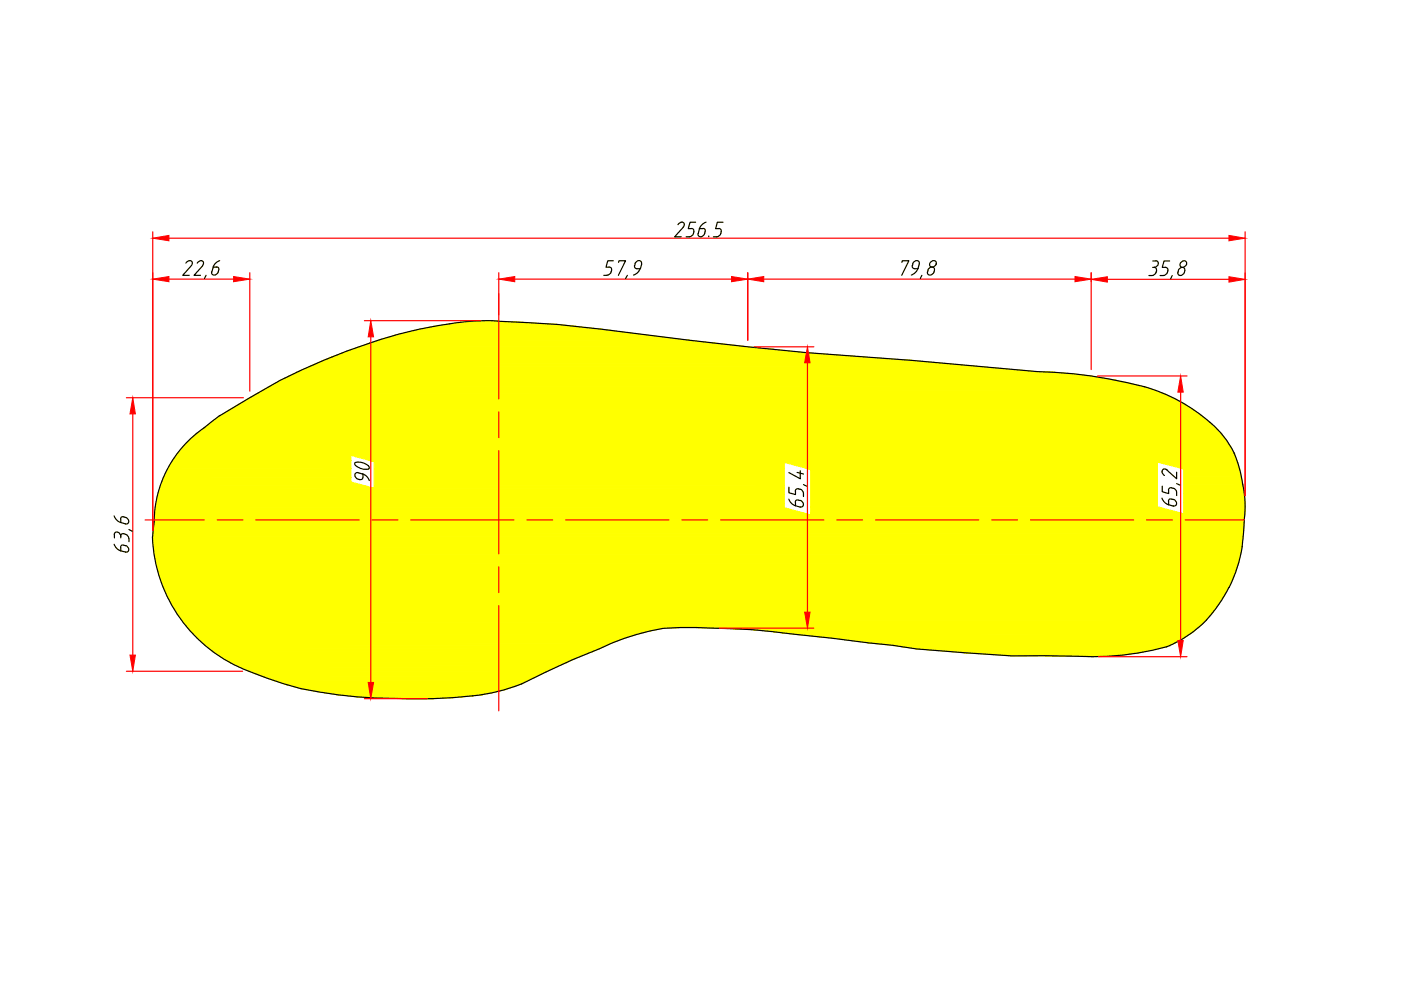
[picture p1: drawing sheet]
<svg xmlns="http://www.w3.org/2000/svg" width="297mm" height="210mm" viewBox="0 0 297 210" stroke-linecap="round" stroke-linejoin="round" font-family="sans-serif">
<!-- layer: 0 -->
<g fill="#ff0" stroke="#ff0" stroke-width=".21">
<path d="M102.1 68h2.3z"/>
<path d="M40.3 93.2h219.7z"/>
<path d="M214.1 139h7.4z"/>
<path d="M227.8 139.1h7.1z"/>
<path d="M83.6 148.1h8.9z"/>
<path d="M102.1 68l3.6 .1zM100.1 68.1h5.6z"/>
<path d="M100.1 68.1l6 .1zM99.8 68.2h6.3z"/>
<path d="M99.8 68.2l11.2 .2-4.9-.2zM97.5 68.4l2.3-.2 11.2 .2z"/>
<path d="M97.5 68.4h14.5zM97.2 68.4h14.8z"/>
<path d="M97.2 68.4l19.4 .3-4.6-.3zM95.3 68.7l1.9-.3 19.4 .3z"/>
<path d="M95.3 68.7l22.9 .1zM94.7 68.8h23.5z"/>
<path d="M94.7 68.8l27.6 .4-4.1-.4zM91.9 69.2l2.8-.4 27.6 .4z"/>
<path d="M91.9 69.2l35.7 .6-5.3-.6zM88.9 69.8l3-.6 35.7 .6z"/>
<path d="M88.9 69.8l39.4 .1zM88.4 69.9h39.9z"/>
<path d="M88.4 69.9l46.3 .8-6.4-.8zM85.1 70.7l3.3-.8 46.3 .8z"/>
<path d="M85.1 70.7l51.8 .3-2.2-.3zM84.1 71l1-.3 51.8 .3z"/>
<path d="M84.1 71l58.2 .7-5.4-.7zM81.7 71.7l2.4-.7 58.2 .7z"/>
<path d="M81.7 71.7l64.4 .4-3.8-.4zM80.3 72.1l1.4-.4 64.4 .4z"/>
<path d="M80.3 72.1l71.3 .6-5.5-.6zM78.4 72.7l1.9-.6 71.3 .6z"/>
<path d="M78.4 72.7l80.1 .8-6.9-.8zM76.2 73.5l2.2-.8 80.1 .8z"/>
<path d="M76.2 73.5l88 .6-5.7-.6zM74.5 74.1l1.7-.6 88 .6z"/>
<path d="M74.5 74.1l96.4 .7-6.7-.7zM72.8 74.8l1.7-.7 96.4 .7z"/>
<path d="M72.8 74.8l108.3 .8-10.2-.8zM70.7 75.6l2.1-.8 108.3 .8z"/>
<path d="M70.7 75.6h111.4zM70.5 75.6h111.6z"/>
<path d="M70.5 75.6l122.8 .8-11.2-.8zM68.6 76.4l1.9-.8 122.8 .8z"/>
<path d="M68.6 76.4l132.6 .7-7.9-.7zM66.9 77.1l1.7-.7 132.6 .7z"/>
<path d="M66.9 77.1l139.7 .5-5.4-.5zM65.8 77.6l1.1-.5 139.7 .5z"/>
<path d="M65.8 77.6l154 1.2-13.2-1.2zM63.2 78.8l2.6-1.2 154 1.2z"/>
<path d="M63.2 78.8h157.7zM63.1 78.8h157.8z"/>
<path d="M63.1 78.8l160.6 .2-2.8-.2zM62.9 79l.2-.2 160.6 .2z"/>
<path d="M62.9 79l164.6 .2-3.8-.2zM62.3 79.2l.6-.2 164.6 .2z"/>
<path d="M62.3 79.2l169.1 .5-3.9-.5zM61.3 79.7l1-.5 169.1 .5z"/>
<path d="M61.3 79.7l173.8 .6-3.7-.6zM60.1 80.3l1.2-.6 173.8 .6z"/>
<path d="M60.1 80.3l176.6 .3-1.6-.3zM59.4 80.6l.7-.3 176.6 .3z"/>
<path d="M59.4 80.6l179.5 .5-2.2-.5zM58.6 81.1l.8-.5 179.5 .5z"/>
<path d="M58.6 81.1l184.1 .9-3.8-.9zM57 82l1.6-.9 184.1 .9z"/>
<path d="M57 82l187.8 .7-2.1-.7zM55.8 82.7l1.2-.7 187.8 .7z"/>
<path d="M55.8 82.7l189.9 .4-.9-.4zM55.1 83.1l.7-.4 189.9 .4z"/>
<path d="M55.1 83.1l191.8 .4-1.2-.4zM54.3 83.5l.8-.4 191.8 .4z"/>
<path d="M54.3 83.5l194.7 1-2.1-1zM52.7 84.5l1.6-1 194.7 1z"/>
<path d="M52.7 84.5l198.3 1.1-2-1.1zM50.8 85.6l1.9-1.1 198.3 1.1z"/>
<path d="M50.8 85.6h200.2zM50.8 85.6h200.2z"/>
<path d="M50.8 85.6l202.1 1.2-1.9-1.2zM48.8 86.8l2-1.2 202.1 1.2z"/>
<path d="M48.8 86.8l206 1.3-1.9-1.3zM46.6 88.1l2.2-1.3 206 1.3zM46.6 88.1h208.2zM46.6 88.1h208.2z"/>
<path d="M46.6 88.1l209.8 1.3-1.6-1.3zM44.9 89.4l1.7-1.3 209.8 1.3z"/>
<path d="M44.9 89.4l211.6 .2-.1-.2zM44.9 89.4l211.6 .2h-211.8z"/>
<path d="M44.7 89.6l213.1 1.1-1.3-1.1zM43.3 90.7l1.4-1.1 213.1 1.1z"/>
<path d="M43.3 90.7l214.6 .1zM43.3 90.8h214.6z"/>
<path d="M43.3 90.8l215.7 1.1-1.1-1.1zM41.7 91.9l1.6-1.1 215.7 1.1zM41.7 91.9h217.3zM41.7 91.9h217.3z"/>
<path d="M41.7 91.9l218.3 1.3-1-1.3zM40.3 93.2l1.4-1.3 218.3 1.3zM40.2 93.2h219.8z"/>
<path d="M40.2 93.2l220.7 1.4-.9-1.4zM40.2 93.2l220.7 1.4h-222z"/>
<path d="M38.9 94.6h222zM38.9 94.6h222z"/>
<path d="M38.9 94.6l222.8 1.5-.8-1.5zM38.9 94.6l222.8 1.5h-224z"/>
<path d="M37.7 96.1h224zM37.6 96.1h224.1z"/>
<path d="M37.6 96.1l224.3 .5-.2-.5zM37.6 96.1l224.3 .5h-224.6z"/>
<path d="M37.3 96.6l37.1 1.1v-1.1zM37.3 96.6l37.1 1.1h-37.9z"/>
<path d="M74.4 96.6l187.9 1.1-.4-1.1zM74.4 96.6l187.9 1.1h-183.6z"/>
<path d="M36.5 97.7h37.9zM36.5 97.7h37.9z"/>
<path d="M78.7 97.7l183.6 .2v-.2zM78.7 97.7l183.6 .2h-183z"/>
<path d="M79.3 97.9l183.1 .1zM79.3 97.9l183.1 .1z"/>
<path d="M79.3 98h166.1zM79.3 98h166.1z"/>
<path d="M245.4 98h17zM245.4 98h17z"/>
<path d="M79.3 98l87 1.4v-1.4zM79.3 98l87 1.4h-87z"/>
<path d="M166.3 98l79.1 1.4v-1.4zM166.3 98l79.1 1.4h-74.2z"/>
<path d="M245.7 98l17.1 1.4-.4-1.4zM245.7 98l17.1 1.4h-12.1z"/>
<path d="M36.5 97.7l37.9 1.7v-1.7zM36.5 97.7l37.9 1.7h-38.8z"/>
<path d="M250.7 99.4l12.1 .1v-.1zM250.7 99.4l12.1 .1h-11.8z"/>
<path d="M171.2 99.4l74.2 .2v-.2zM171.2 99.4l74.2 .2h-73.5z"/>
<path d="M251 99.5l12.2 1.6-.4-1.6zM251 99.5l12.2 1.6h-12.2z"/>
<path d="M35.6 99.4l38.8 1.8v-1.8zM35.6 99.4l38.8 1.8h-39.7z"/>
<path d="M34.7 101.2l39.7 1v-1zM34.7 101.2l39.7 1h-40.1z"/>
<path d="M251 101.1l12.5 1.7-.3-1.7zM251 101.1l12.5 1.7h-12.5z"/>
<path d="M34.3 102.2l43.1 .8-3-.8zM34.3 102.2l43.1 .8h-43.4z"/>
<path d="M79.3 99.4l87 3.6v-3.6zM79.3 99.4l87 3.6h-87z"/>
<path d="M34 103l45.3 .5-1.9-.5zM34 103l45.3 .5h-45.4z"/>
<path d="M79.3 103l87 .5v-.5zM79.3 103l87 .5h-87z"/>
<path d="M251 102.8l12.8 1.8-.3-1.8zM251 102.8l12.8 1.8h-12.8z"/>
<path d="M33.9 103.5l132.4 1.4v-1.4zM33.9 103.5l132.4 1.4h-132.9z"/>
<path d="M251 104.6l13 1.9-.2-1.9zM251 104.6l13 1.9h-13z"/>
<path d="M33.4 104.9l132.9 1.9v-1.9zM33.4 104.9l132.9 1.9h-133.2z"/>
<path d="M171.9 99.6l73.5 7.8v-7.8zM171.9 99.6l73.5 7.8h-73.5z"/>
<path d="M33.1 106.8l133.2 .9v-.9zM33.1 106.8l133.2 .9h-133.4z"/>
<path d="M251 106.5l13 1.9v-1.9zM251 106.5l13 1.9h-13z"/>
<path d="M32.9 107.7l137.3 1-3.9-1zM32.9 107.7l137.3 1h-137.4z"/>
<path d="M171.9 107.4l78.2 1.3-4.7-1.3zM171.9 107.4l78.2 1.3h-78.2z"/>
<path d="M251 108.4l12.9 .3 .1-.3zM251 108.4l12.9 .3h-12.9z"/>
<path d="M32.8 108.7l138.3 .3-.9-.3zM32.8 108.7l138.3 .3h-138.3z"/>
<path d="M171.9 108.7l79.1 .3-.9-.3zM171.9 108.7l79.1 .3h-79.1z"/>
<path d="M251 108.7l12.9 .3v-.3zM251 108.7l12.9 .3h-12.9z"/>
<path d="M32.8 109l139.1 .2-.8-.2zM32.8 109l139.1 .2h-139.1z"/>
<path d="M171.9 109l92 .2v-.2zM171.9 109l92 .2h-92z"/>
<path d="M32.8 109.2l231 1 .1-1zM32.8 109.2l231 1h-231.1z"/>
<path d="M32.7 110.2l231.1 .5v-.5zM32.7 110.2l231.1 .5h-231.1z"/>
<path d="M32.7 110.7l231 1.5 .1-1.5zM32.7 110.7l231 1.5h-231.2z"/>
<path d="M32.5 112.2l231.2 .8v-.8zM32.5 112.2l231.2 .8h-231.3z"/>
<path d="M32.4 113l231.2 .8 .1-.8zM32.4 113l231.2 .8h-231.2z"/>
<path d="M32.4 113.8l231 2.1 .2-2.1zM32.4 113.8l231 2.1h-230.9z"/>
<path d="M32.5 115.9l230.9 .1v-.1zM32.5 115.9l230.9 .1h-230.9z"/>
<path d="M32.5 116l230.5 1.6 .4-1.6zM32.5 116l230.5 1.6h-230.2z"/>
<path d="M32.8 117.6l230.1 .6 .1-.6zM32.8 117.6l230.1 .6h-230.1z"/>
<path d="M32.8 118.2l229.8 1.2 .3-1.2zM32.8 118.2l229.8 1.2h-229.5z"/>
<path d="M33.1 119.4l229.2 .9 .3-.9zM33.1 119.4l229.2 .9h-229z"/>
<path d="M33.3 120.3l228.7 .9 .3-.9zM33.3 120.3l228.7 .9h-228.5z"/>
<path d="M33.5 121.2l228 1.2 .5-1.2zM33.5 121.2l228 1.2h-227.6z"/>
<path d="M33.9 122.4l227.5 .5 .1-.5zM33.9 122.4l227.5 .5h-227.4z"/>
<path d="M34 122.9l226.6 1.6 .8-1.6zM34 122.9l226.6 1.6h-226z"/>
<path d="M34.6 124.5l226 .1v-.1zM34.6 124.5l226 .1h-226z"/>
<path d="M34.6 124.6l224.9 1.8 1.1-1.8zM34.6 124.6l224.9 1.8h-224z"/>
<path d="M35.5 126.4h224zM35.5 126.4l224 .1z"/>
<path d="M35.5 126.5l222.9 1.7 1.1-1.7zM35.5 126.5l222.9 1.7h-222z"/>
<path d="M36.4 128.2l221.8 .2 .2-.2zM36.4 128.2l221.8 .2h-221.7z"/>
<path d="M36.5 128.4l220.7 1.5 1-1.5zM36.5 128.4l220.7 1.5h-219.8z"/>
<path d="M37.4 129.9l219.4 .4 .4-.4zM37.4 129.9l219.4 .4h-219.2z"/>
<path d="M37.6 130.3l218.2 1.2 1-1.2zM37.6 130.3l218.2 1.2h-217.3z"/>
<path d="M38.5 131.5l216.7 .5 .6-.5zM38.5 131.5l216.7 .5h-216.3z"/>
<path d="M38.9 132l215.4 .9 .9-.9zM38.9 132l215.4 .9h-214.7z"/>
<path d="M39.6 132.9l214.4 .2 .3-.2zM39.6 132.9l214.4 .2h-214.2z"/>
<path d="M39.8 133.1h107.9zM39.8 133.1h104.3z"/>
<path d="M147.7 133.1l106.2 .1 .1-.1zM147.7 133.1l106.2 .1h-102.8z"/>
<path d="M39.8 133.1l100.8 .1 3.5-.1zM39.8 133.1l100.8 .1h-100.7z"/>
<path d="M151.1 133.2l102.7 .1 .1-.1zM151.1 133.2l102.7 .1h-98.4z"/>
<path d="M155.4 133.3l98.1 .2 .3-.2zM155.4 133.3l98.1 .2h-93.8z"/>
<path d="M39.9 133.2l98.1 .5 2.6-.5zM39.9 133.2l98.1 .5h-97.7z"/>
<path d="M40.3 133.7h97.7zM40.3 133.7l97.5 .1z"/>
<path d="M159.7 133.5l93.3 .4 .5-.4zM159.7 133.5l93.3 .4h-89z"/>
<path d="M164 133.9l88.7 .3 .3-.3zM164 133.9l88.7 .3h-87z"/>
<path d="M165.7 134.2l86.6 .3 .4-.3zM165.7 134.2l86.6 .3h-84.1z"/>
<path d="M40.3 133.8l94.8 .7 2.7-.7zM40.3 133.8l94.8 .7h-94.1z"/>
<path d="M168.2 134.5l83.3 .5 .8-.5zM168.2 134.5l83.3 .5h-78z"/>
<path d="M173.5 135l77.5 .3 .5-.3zM173.5 135l77.5 .3h-74.9z"/>
<path d="M41 134.5l91.5 .8 2.6-.8zM41 134.5l91.5 .8h-90.7z"/>
<path d="M41.8 135.3h90.7zM41.8 135.3h90.6z"/>
<path d="M176.1 135.3l74.3 .3 .6-.3zM176.1 135.3l74.3 .3h-71.5z"/>
<path d="M178.9 135.6l70.4 .7 1.1-.7zM178.9 135.6l70.4 .7h-65.4z"/>
<path d="M183.9 136.3h65.4zM183.9 136.3h65.2z"/>
<path d="M41.9 135.3l87.8 1.1 2.7-1.1zM41.9 135.3l87.8 1.1h-86.7z"/>
<path d="M184.2 136.3l64.3 .4 .6-.4zM184.2 136.3l64.3 .4h-60.9z"/>
<path d="M43 136.4l85.8 .4 .9-.4zM43 136.4l85.8 .4h-85.4z"/>
<path d="M187.6 136.7l59.9 .4 1-.4zM187.6 136.7l59.9 .4h-56.6z"/>
<path d="M190.9 137.1h56.6zM190.9 137.1h56.5z"/>
<path d="M43.4 136.8l83.7 .7 1.7-.7zM43.4 136.8l83.7 .7h-82.7z"/>
<path d="M191.3 137.1l54.1 .5 2-.5zM191.3 137.1l54.1 .5h-51.1z"/>
<path d="M194.3 137.6l50 .3 1.1-.3zM194.3 137.6l50 .3h-46.4z"/>
<path d="M44.4 137.5l81.2 .7 1.5-.7zM44.4 137.5l81.2 .7h-80.5z"/>
<path d="M197.9 137.9l43.7 .5 2.7-.5zM197.9 137.9l43.7 .5h-37.2z"/>
<path d="M204.4 138.4h37.2zM204.4 138.4l36.8 .1z"/>
<path d="M205.6 138.5l32.4 .4 3.2-.4zM205.6 138.5l32.4 .4h-26z"/>
<path d="M212 138.9l24.3 .1 1.7-.1zM212 138.9l24.3 .1h-22.2z"/>
<path d="M221.5 139l13.4 .1 1.4-.1zM221.5 139l13.4 .1z"/>
<path d="M227.8 139.1h6.6zM228.5 139.1h5.9z"/>
<path d="M45.1 138.2l77.8 1 2.7-1zM45.1 138.2l77.8 1h-76.2z"/>
<path d="M46.7 139.2l75.9 .2 .3-.2zM46.7 139.2l75.9 .2h-75.7z"/>
<path d="M46.9 139.4l73.2 1.1 2.5-1.1zM46.9 139.4l73.2 1.1h-71.3z"/>
<path d="M48.8 140.5l69.9 .6 1.4-.6zM48.8 140.5l69.9 .6h-68.7z"/>
<path d="M50 141.1l67.9 .4 .8-.4zM50 141.1l67.9 .4h-67.1z"/>
<path d="M50.8 141.5l65.2 .8 1.9-.8zM50.8 141.5l65.2 .8h-63.2z"/>
<path d="M52.8 142.3l61.8 .7 1.4-.7zM52.8 142.3l61.8 .7h-60.1z"/>
<path d="M54.5 143l59.3 .4 .8-.4zM54.5 143l59.3 .4h-58.3z"/>
<path d="M55.5 143.4l56.4 1 1.9-1zM55.5 143.4l56.4 1h-53.6z"/>
<path d="M58.3 144.4l52.2 .6 1.4-.6zM58.3 144.4l52.2 .6h-50.1z"/>
<path d="M60.4 145l49.6 .2 .5-.2zM60.4 145l49.6 .2h-49z"/>
<path d="M61 145.2l47.5 .6 1.5-.6zM61 145.2l47.5 .6h-45.6z"/>
<path d="M62.9 145.8l44.8 .2 .8-.2zM62.9 145.8l44.8 .2h-43.9z"/>
<path d="M63.8 146l42.7 .4 1.2-.4zM63.8 146l42.7 .4h-40.7z"/>
<path d="M65.8 146.4l39.2 .3 1.5-.3zM65.8 146.4l39.2 .3h-37.3z"/>
<path d="M67.7 146.7l36.7 .2 .6-.2zM67.7 146.7l36.7 .2h-35.7z"/>
<path d="M68.7 146.9l33.7 .4 2-.4zM68.7 146.9l33.7 .4h-31z"/>
<path d="M71.4 147.3h31zM71.4 147.3h30.6z"/>
<path d="M71.7 147.3l28.5 .2 1.8-.2zM71.7 147.3l28.5 .2h-26.3z"/>
<path d="M73.9 147.5l24.3 .2 2-.2zM73.9 147.5l24.3 .2h-22.6z"/>
<path d="M75.6 147.7l20.5 .2 2.1-.2zM75.6 147.7l20.5 .2h-17.7z"/>
<path d="M78.4 147.9h17.7zM78.4 147.9l16.2 .1z"/>
<path d="M79.6 148h15zM79.6 148l12.9 .1z"/>
<path d="M83.6 148.1h8.3zM85 148.1h6.9z"/>
</g>
<g fill="none" stroke="#000" stroke-width=".25">
<path d="M40.2 55.3l-.4 .1-.4 .4M40.2 55.3a.59 .59 0 0 1 .6 .4 .59 .59 0 0 1-.2 .6M40.6 56.3l-1.9 2.1h1.4M42.6 55.3a.59 .59 0 0 1 .6 .4 .59 .59 0 0 1-.3 .6M42.6 55.3l-.4 .1-.4 .4M43 56.3l-1.9 2.1h1.4M43.7 58.4l-.4 .7M45.9 56.6l.3 .1a1.07 1.07 0 0 1 0 1.1 1.07 1.07 0 0 1-1.1 .5l-.2-.4v-.3M45.9 56.6h-.7l-.3 1.1M46.6 55.3l-.7 .4-.7 1M128 58.4h.7M129.1 56.6a.74 .74 0 0 1 .6 .6 .74 .74 0 0 1-.2 .7l-.8 .4"/>
<path d="M130 55.3h-1.1l-.4 1.3h.7M131.1 55.6l.1-.3h1.4l-1.5 3.1M133 58.4l-.4 .7M134.5 56.3a.53 .53 0 0 0 .6 .7M134.6 55.9a.69 .69 0 0 1 .7-.7 .69 .69 0 0 1 .7 .8M134.7 56l-.1 .3M135.1 57h.7M135.7 56.9a2.2 2.2 0 0 1-1.4 1.4M136.1 56l-.3 .9M144.6 47.1a.59 .59 0 0 1 .5 .4 .59 .59 0 0 1-.2 .6M144.6 47.1l-.5 .2-.4 .3M144.9 48.2l-1.9 2h1.4"/>
<path d="M147.5 47.1h-1.2l-.4 1.4 .7-.1a.77 .77 0 0 1 .6 .6 .77 .77 0 0 1-.3 .8 1.31 1.31 0 0 1-1.4 .4M148 49.5a.69 .69 0 0 0 .7 .7 .69 .69 0 0 0 .7-.7M148 49.5l.3-1 .7-.1 .3 .1 .2 .3-.1 .7M149.7 47.1l-.7 .4-.7 1M150.3 50l-.1 .2M153.3 47.1h-1.2l-.4 1.4 .7-.1a.77 .77 0 0 1 .6 .6 .77 .77 0 0 1-.3 .8 1.31 1.31 0 0 1-1.4 .4M191.2 55.6l.1-.3h1.4l-1.5 3.1M193.4 56.3a.53 .53 0 0 0 .5 .7h.7M193.5 55.9a.7 .7 0 0 1 .7-.7 .7 .7 0 0 1 .7 .8 2.62 2.62 0 0 1-1.7 2.3M193.5 56v.3M195.5 58.4l-.4 .7M196.6 57.6a.7 .7 0 0 0 .7 .8 .7 .7 0 0 0 .7-.7 .66 .66 0 0 0-.4-1.1 .97 .97 0 0 0-.9 1.1"/>
<path d="M197.4 55.4a.63 .63 0 0 1 1 .1 .63 .63 0 0 1-.2 .9 .63 .63 0 0 1-1 0 .63 .63 0 0 1 .2-1zM244.4 55.3h.7M244.7 56.7a.53 .53 0 0 1 .5 .7M245.1 55.3a.72 .72 0 0 1 .4 .9 .72 .72 0 0 1-.8 .5h-.3M245.2 57.4l-.1 .3a1.15 1.15 0 0 1-1.5 .7M246 58.4h.7M247.1 56.7a.74 .74 0 0 1 .6 .5 .74 .74 0 0 1-.3 .8l-.8 .4M248 55.3h-1.2l-.4 1.4h.7M248.5 58.4l-.3 .7M249.8 57.4a.7 .7 0 0 1 .9-.7 .7 .7 0 0 1 .4 1 .7 .7 0 0 1-.7 .7 .7 .7 0 0 1-.7-.7M249.9 57.4l-.1 .3M250.5 55.5a.63 .63 0 0 1 1 0 .63 .63 0 0 1-.2 1 .63 .63 0 0 1-1-.1 .63 .63 0 0 1 .2-.9z"/>
<path d="M43.2 90.7a24.6 24.6 0 0 0-10.6 20.5 21.3 21.3 0 0 0 1 10.4 31.6 31.6 0 0 0 19.2 20.7M46.6 88.1l-3.3 2.6M75.4 98a.42 .42 0 0 0 0 .7M75.4 98.7l1.4 .7h1.3a.41 .41 0 0 0 0-.6M75.4 98l1.4 .1 1.3 .7M169.7 99.8v1.7l-2.4-1.3M242.6 82a36.3 36.3 0 0 1 13.9 7.6M242.7 82a97.2 97.2 0 0 0-22.9-3.2l-26.5-2.4a886.7 886.7 0 0 1-65.7-6.6 307.7 307.7 0 0 0-22.6-1.8 74.7 74.7 0 0 0-24 3.9 136.2 136.2 0 0 0-34.4 16.2M247.4 99.7l2.1 1.8v-1.4M247.5 99.6a.65 .65 0 0 0-1.1 .1 .65 .65 0 0 0 .3 1l.2 .1M256.5 89.5a19.8 19.8 0 0 1 5.2 6.6M261.6 96.1a33 33 0 0 1 2.3 13.3l-.1 .8"/>
<path d="M24.2 115.4l.4 .7 1 .7M24.2 109.4l.4 .7 1 .7M24.2 113.3a.72 .72 0 0 1 .9-.5 .72 .72 0 0 1 .5 .9M24.3 113.3v.7M25.6 113.7v.3M25.6 116.1v.7M26.3 115.6h-.5l-.2 .5M26.3 109.6h-.4l-.3 .1v1.1M26.3 113.2a.53 .53 0 0 0-.7 .5M26.3 113.2a1.06 1.06 0 0 1 1 1M26.3 115.6l.3 .1M26.3 109.6l.3 .1"/>
<path d="M26.6 115.7a.69 .69 0 0 1 .7 .7 .69 .69 0 0 1-.7 .6l-1-.2M26.6 109.7a.69 .69 0 0 1 .7 .7 .69 .69 0 0 1-.7 .7l-1-.3M27.3 114.2v.7M27.3 112.3l.7 .3M75.9 101.6a.75 .75 0 0 1-.6-.6 .75 .75 0 0 1 .4-.8h.2a2.52 2.52 0 0 1 2.4 1.7M77 100.5v.7a.61 .61 0 0 1-.4 .5 .61 .61 0 0 1-.7-.1M167.2 105.8l.4 .7 1 .7M167.3 103.3v1.2l1.4 .4v-.8M168.7 106.6v.6l1 .3M169 100.2l1.3 .3M169.3 106l-.5 .1-.2 .4M169.3 103.6a.53 .53 0 0 0-.7 .6"/>
<path d="M169.3 106a.79 .79 0 0 1 .9 .5 .79 .79 0 0 1-.3 1h-.3M169.3 103.7l.4 .1M169.7 103.7a.94 .94 0 0 1 .6 .9M170.3 104.6v.7M170.3 102.7l.7 .4M246.4 105.6l.4 .7 .9 .7M246.4 103.1v1.2l1.4 .3v-.7M247.7 106.3v-.2a.92 .92 0 0 1 1-.3 .92 .92 0 0 1 .7 .7 .56 .56 0 0 1 0 .6 .56 .56 0 0 1-.6 .2M247.8 106.3v.7l1 .3M248.4 103.4a.53 .53 0 0 0-.7 .5M248.5 103.5h.3M248.8 103.5a.94 .94 0 0 1 .7 .9"/>
<path d="M249.5 104.4v.7M249.5 102.5l.7 .4M263.8 110.2a30.1 30.1 0 0 1-5.7 18.4l-2.3 2.9M255.8 131.5a23 23 0 0 1-14.6 7 59.4 59.4 0 0 1-12.7 .6h-14l-10.1-.7-10.1-.8-5-.8-13.1-1.5a292.5 292.5 0 0 0-20.8-2 130 130 0 0 0-14.8-.1 50.6 50.6 0 0 0-13.5 4.3l-5.6 2.3-11 5.2a38.8 38.8 0 0 1-10.3 2.5M52.8 142.3a66.6 66.6 0 0 0 22.8 5.4l4 .3a144.6 144.6 0 0 0 20.6-.5"/>
</g>
<g fill="none" stroke="#f00" stroke-width=".25">
<path d="M32.4 49.1v63.4M35.8 50.5h224.8M35.8 59.2h13.7M53 57.8v25.1M105.7 57.8v26.8M109.1 59.2h46M158.5 57.8v14.3M161.9 59.2h66M231.4 57.8v20.6M234.8 59.2h25.8M264 49.1v56M77.3 68h24.7"/>
<path d="M78.6 71.4v73.3M159.9 73.5h12.7M171.2 76.9v52.9M232.7 79.7h19M26.8 84.3h24.8M28.2 87.8v51.1M105.7 87.3v5.5M105.7 95.5v21.9M250.3 83.1v52.7M30.8 110.2h12.5M46.1 110.2h5.4M54.2 110.2h22"/>
<path d="M78.9 110.2h5.5M87.1 110.2h21.9M111.7 110.2h5.5M119.9 110.2h21.9M144.6 110.2h5.4M152.8 110.2h21.9M177.4 110.2h5.5M185.6 110.2h21.9M210.3 110.2h5.4M218.5 110.2h21.9M243.1 110.2h5.5M251.3 110.2h12.5"/>
<path d="M105.7 120.2v5.4M105.7 128.4v22.3M152.5 133.2h20.1M232.9 139.2h18.8M26.8 142.3h24.6M77.3 148.1h13.3"/>
</g>
<g fill="#f00" stroke="#f00" stroke-width=".21">
<path d="M78.1 144.7h1.1l-.6 3.4z"/>
<path d="M78.6 68l.6 3.4h-1.1z"/>
<path d="M32.4 50.5l3.4-.6v1.2z"/>
<path d="M260.6 49.9l3.4 .6-3.4 .6z"/>
<path d="M250.3 79.7l.6 3.4h-1.2z"/>
<path d="M249.7 135.8h1.2l-.6 3.4z"/>
<path d="M231.4 59.2l3.4-.5v1.1z"/>
<path d="M260.6 58.7l3.4 .5-3.4 .6z"/>
<path d="M170.6 129.8h1.1l-.5 3.4z"/>
<path d="M171.2 73.5l.5 3.4h-1.1z"/>
<path d="M158.5 59.2l3.4-.6v1.1z"/>
<path d="M227.9 58.6l3.5 .6-3.5 .5z"/>
<path d="M155.1 58.6l3.4 .6-3.4 .5z"/>
<path d="M105.7 59.2l3.4-.6v1.1z"/>
<path d="M27.6 138.9h1.1l-.5 3.4z"/>
<path d="M28.2 84.3l.5 3.5h-1.1z"/>
<path d="M49.5 58.6l3.5 .6-3.5 .5z"/>
<path d="M32.4 59.2l3.4-.6v1.1z"/>
</g>
</svg>
